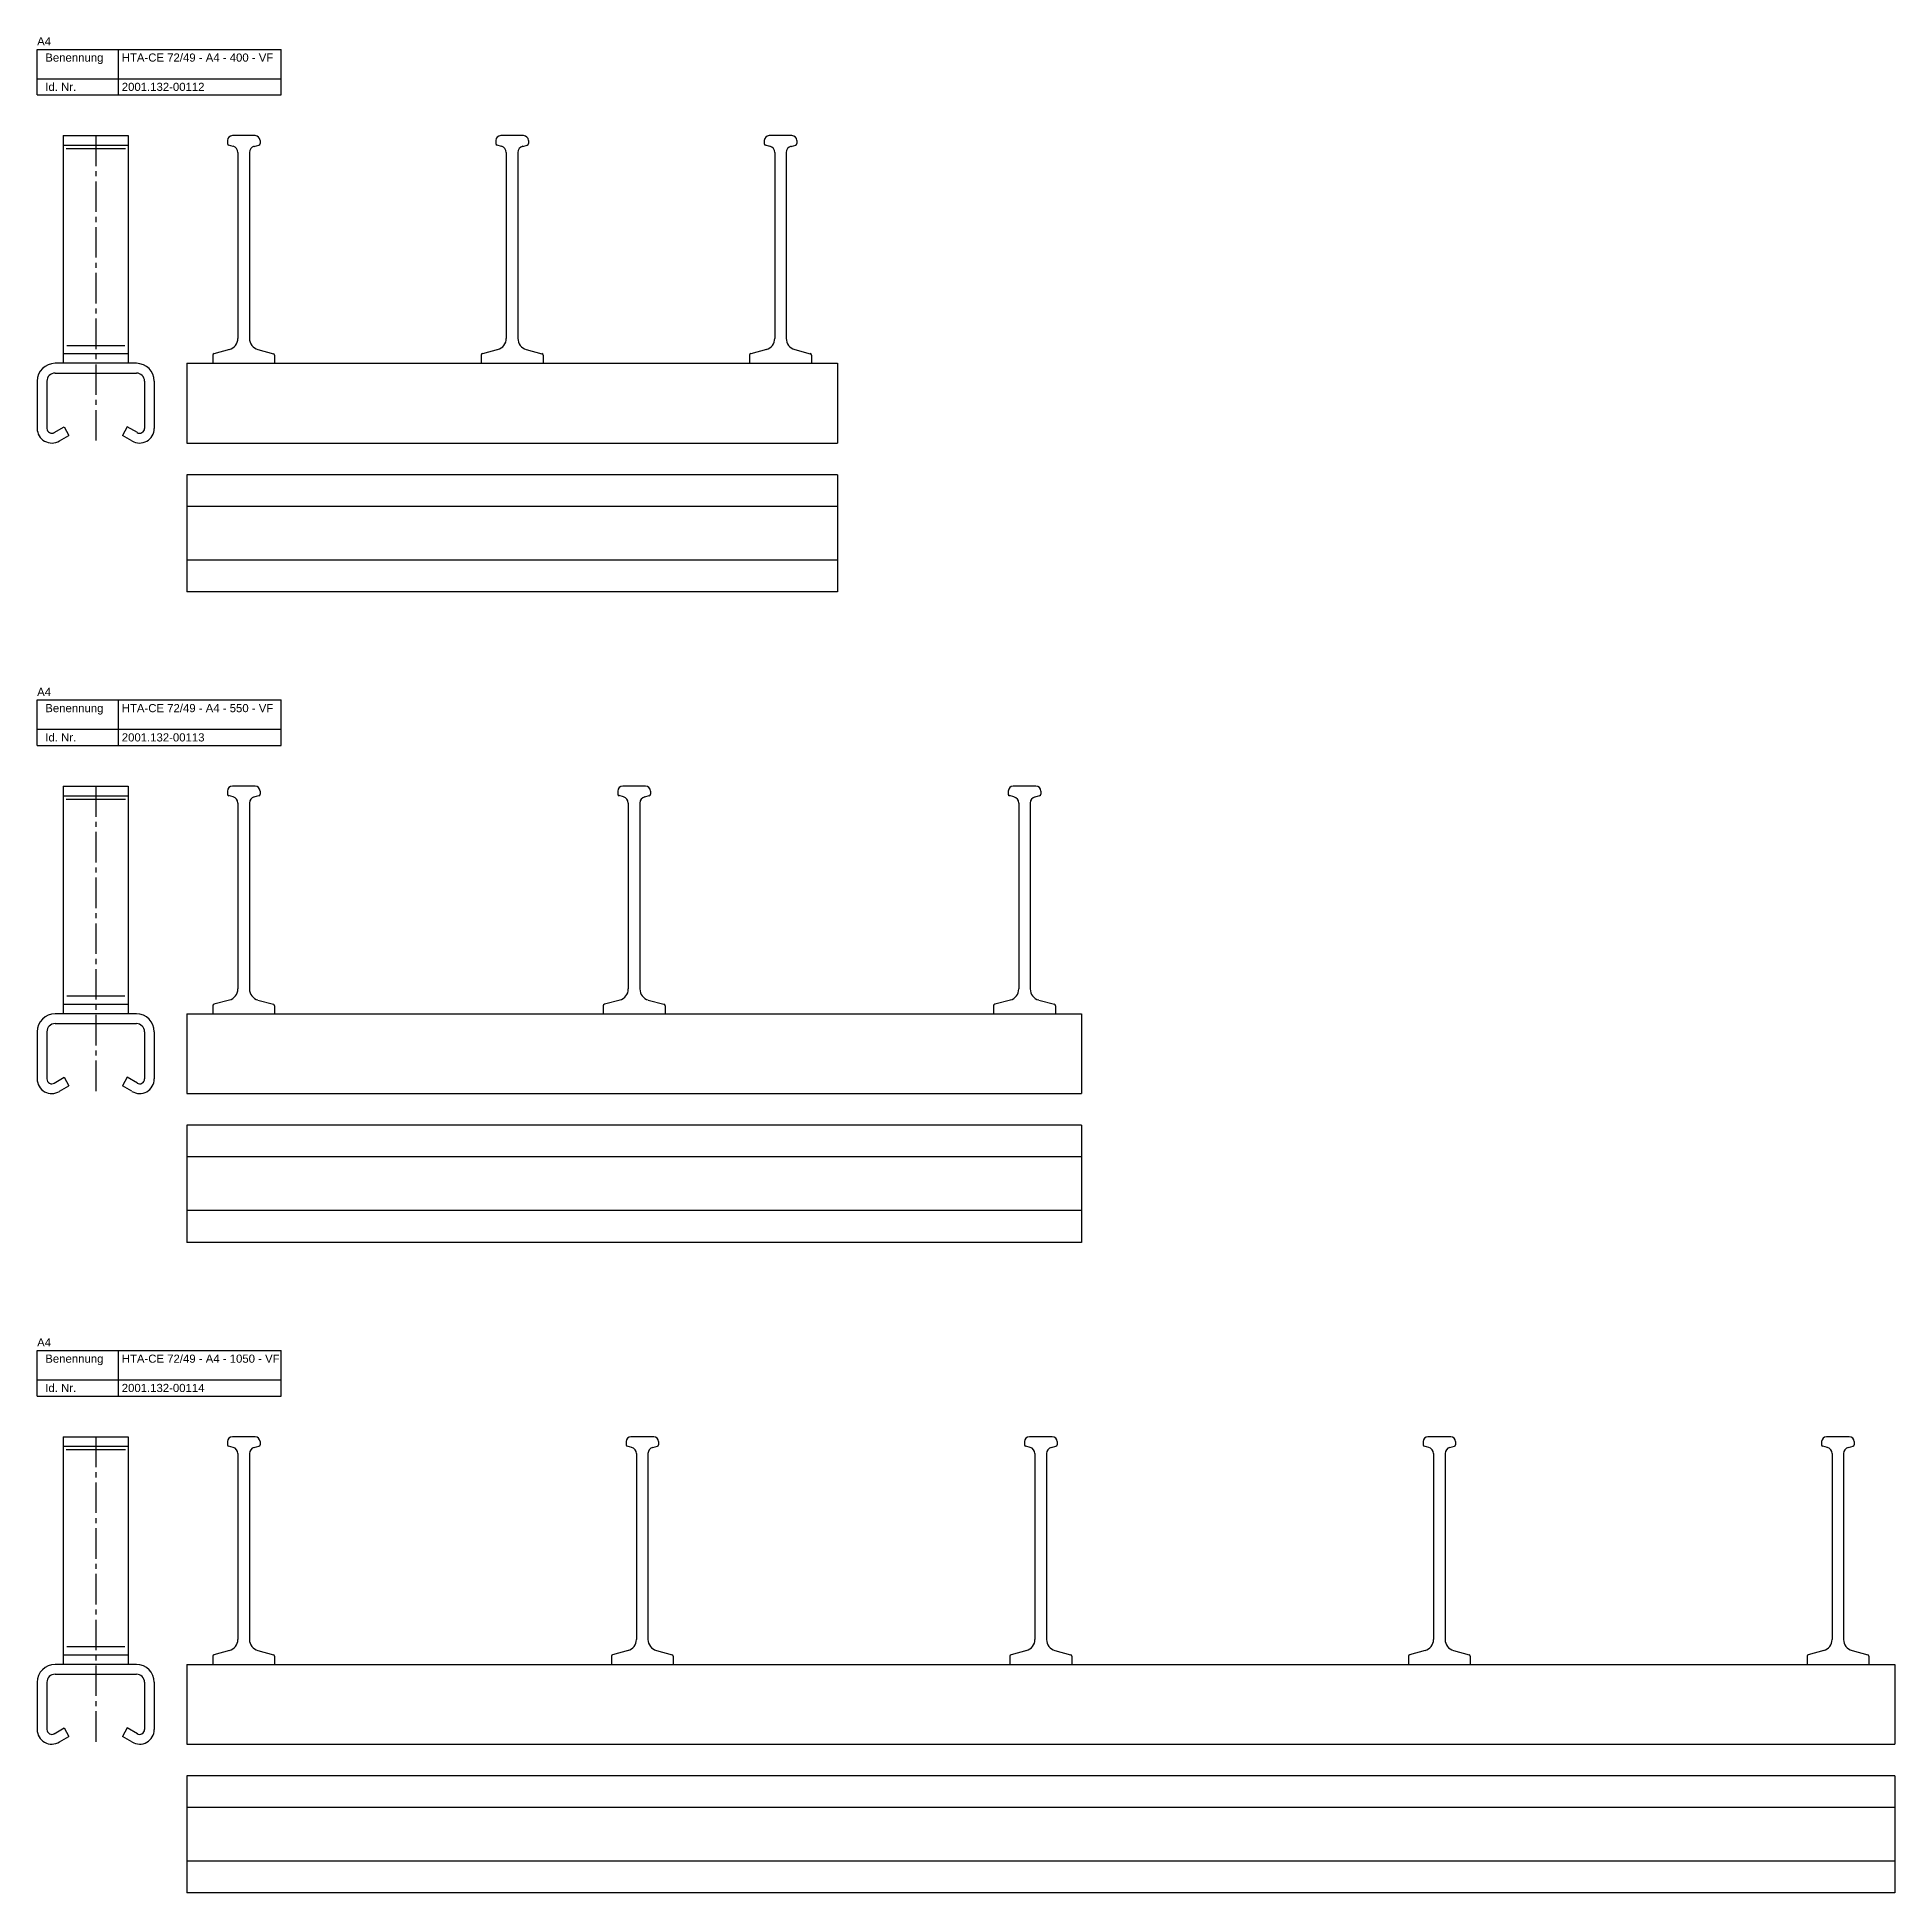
# Model space of a CAD drawing. Header units: millimetres. Extents: x 2523 to 3665, y -378 to 2763.
# Drawn here: x 2523 to 3665, y -378 to 763 of the extents above; entities that cross this region are included whole.
import ezdxf

# ---------------------------------------------------------------- set-up
doc = ezdxf.new("R2010")
doc.units = ezdxf.units.MM
doc.linetypes.add('MITTE2', pattern=[1.125, 0.75, -0.125, 0.125, -0.125])
doc.layers.add('HALFEN', color=2, linetype='CONTINUOUS')
doc.styles.add('ARIAL50', font='arial.ttf', dxfattribs={"height": 5})

msp = doc.modelspace()

# ---------------------------------------------------------------- linework, layer by layer
at = {"layer": 'HALFEN'}
for p, q in [((2523.5, 755.2), (2673.5, 755.2)), ((2523.5, 727.2), (2523.5, 755.2)), ((2573.5, 727.2), (2573.5, 755.2)), ((2673.5, 727.2), (2673.5, 755.2)), ((2523.5, 737.2), (2673.5, 737.2)), ((2523.5, 727.2), (2673.5, 727.2)), ((2539.5, 702.2), (2579.5, 702.2)), ((2539.5, 702.2), (2539.5, 562.2)), ((2579.5, 702.2), (2579.5, 562.2)), ((2640.5, 699.2), (2640.5, 697.3)), ((2657.5, 702.2), (2643.5, 702.2)), ((2660.5, 699.2), (2660.5, 697.3)), ((2805.5, 699.2), (2805.5, 697.3)), ((2822.5, 702.2), (2808.5, 702.2)), ((2825.5, 699.2), (2825.5, 697.3)), ((2970.5, 699.2), (2970.5, 697.3)), ((2987.5, 702.2), (2973.5, 702.2)), ((2990.5, 699.2), (2990.5, 697.3)), ((2539.5, 696.3), (2579.5, 696.3)), ((2644, 695.6), (2641.2, 696.4)), ((2646.9, 691.8), (2646.9, 577.5)), ((2654, 691.8), (2654, 577.5)), ((2657, 695.6), (2659.8, 696.4)), ((2809, 695.6), (2806.2, 696.4)), ((2811.9, 691.8), (2811.9, 577.5)), ((2819, 691.8), (2819, 577.5)), ((2822, 695.6), (2824.8, 696.4)), ((2974, 695.6), (2971.2, 696.4)), ((2976.9, 691.8), (2976.9, 577.5)), ((2984, 691.8), (2984, 577.5)), ((2987, 695.6), (2989.8, 696.4)), ((2584.5, 562.2), (2534.5, 562.2)), ((2539.5, 568.2), (2579.5, 568.2)), ((2615.5, 562.2), (2615.5, 513.2)), ((2615.5, 562.2), (3015.5, 562.2)), ((2631.5, 567.2), (2631.5, 562.2)), ((2641.8, 570.7), (2632.2, 568.1)), ((2659.2, 570.7), (2668.8, 568.1)), ((2669.5, 567.2), (2669.5, 562.2)), ((2796.5, 567.2), (2796.5, 562.2)), ((2806.8, 570.7), (2797.2, 568.1)), ((2824.2, 570.7), (2833.8, 568.1)), ((2834.5, 567.2), (2834.5, 562.2)), ((2961.5, 567.2), (2961.5, 562.2)), ((2971.8, 570.7), (2962.2, 568.1)), ((2989.2, 570.7), (2998.8, 568.1)), ((2999.5, 567.2), (2999.5, 562.2)), ((3015.5, 562.2), (3015.5, 513.2)), ((2523.5, 551.2), (2523.5, 548.6)), ((2523.5, 548.6), (2523.5, 522.2)), ((2529.5, 551.2), (2529.5, 522.2)), ((2534.5, 556.2), (2584.5, 556.2)), ((2589.5, 551.2), (2589.5, 522.2)), ((2595.5, 551.2), (2595.5, 548.6)), ((2595.5, 548.6), (2595.5, 522.2)), ((2533.9, 519.6), (2540.2, 523.2)), ((2537.2, 514.6), (2543, 517.9)), ((2540.2, 523.2), (2543, 517.9)), ((2578.8, 523.2), (2576, 517.9)), ((2581.8, 514.6), (2576, 517.9)), ((2585.1, 519.6), (2578.8, 523.2)), ((2615.5, 513.2), (3015.5, 513.2)), ((3015.5, 493.7), (2615.5, 493.7)), ((2615.5, 493.7), (2615.5, 421.7)), ((3015.5, 493.7), (3015.5, 421.7)), ((3015.5, 474.2), (2615.5, 474.2)), ((3015.5, 441.2), (2615.5, 441.2)), ((3015.5, 421.7), (2615.5, 421.7)), ((2523.5, 355.2), (2673.5, 355.2)), ((2523.5, 327.2), (2523.5, 355.2)), ((2573.5, 327.2), (2573.5, 355.2)), ((2673.5, 327.2), (2673.5, 355.2)), ((2523.5, 337.2), (2673.5, 337.2)), ((2523.5, 327.2), (2673.5, 327.2)), ((2539.5, 302.2), (2579.5, 302.2)), ((2539.5, 302.2), (2539.5, 162.2)), ((2579.5, 302.2), (2579.5, 162.2)), ((2640.5, 299.2), (2640.5, 297.3)), ((2657.5, 302.2), (2643.5, 302.2)), ((2660.5, 299.2), (2660.5, 297.3)), ((2880.5, 299.2), (2880.5, 297.3)), ((2897.5, 302.2), (2883.5, 302.2)), ((2900.5, 299.2), (2900.5, 297.3)), ((3120.5, 299.2), (3120.5, 297.3)), ((3137.5, 302.2), (3123.5, 302.2)), ((3140.5, 299.2), (3140.5, 297.3)), ((2539.5, 296.3), (2579.5, 296.3)), ((2644, 295.6), (2641.2, 296.4)), ((2646.9, 291.8), (2646.9, 177.5)), ((2654, 291.8), (2654, 177.5)), ((2657, 295.6), (2659.8, 296.4)), ((2884, 295.6), (2881.2, 296.4)), ((2886.9, 291.8), (2886.9, 177.5)), ((2894, 291.8), (2894, 177.5)), ((2897, 295.6), (2899.8, 296.4)), ((3124, 295.6), (3121.2, 296.4)), ((3126.9, 291.8), (3126.9, 177.5)), ((3134, 291.8), (3134, 177.5)), ((3137, 295.6), (3139.8, 296.4)), ((2584.5, 162.2), (2534.5, 162.2)), ((2539.5, 168.2), (2579.5, 168.2)), ((2615.5, 162.2), (3165.5, 162.2)), ((2615.5, 162.2), (2615.5, 113.2)), ((2631.5, 167.2), (2631.5, 162.2)), ((2641.8, 170.7), (2632.2, 168.1)), ((2659.2, 170.7), (2668.8, 168.1)), ((2669.5, 167.2), (2669.5, 162.2)), ((2871.5, 167.2), (2871.5, 162.2)), ((2881.8, 170.7), (2872.2, 168.1)), ((2899.2, 170.7), (2908.8, 168.1)), ((2909.5, 167.2), (2909.5, 162.2)), ((3111.5, 167.2), (3111.5, 162.2)), ((3121.8, 170.7), (3112.2, 168.1)), ((3139.2, 170.7), (3148.8, 168.1)), ((3149.5, 167.2), (3149.5, 162.2)), ((3165.5, 162.2), (3165.5, 113.2)), ((2523.5, 151.2), (2523.5, 148.6)), ((2523.5, 148.6), (2523.5, 122.2)), ((2529.5, 151.2), (2529.5, 122.2)), ((2534.5, 156.2), (2584.5, 156.2)), ((2589.5, 151.2), (2589.5, 122.2)), ((2595.5, 151.2), (2595.5, 148.6)), ((2595.5, 148.6), (2595.5, 122.2)), ((2533.9, 119.6), (2540.2, 123.2)), ((2537.2, 114.6), (2543, 117.9)), ((2540.2, 123.2), (2543, 117.9)), ((2578.8, 123.2), (2576, 117.9)), ((2581.8, 114.6), (2576, 117.9)), ((2585.1, 119.6), (2578.8, 123.2)), ((2615.5, 113.2), (3165.5, 113.2)), ((3165.5, 93.7), (2615.5, 93.7)), ((2615.5, 93.7), (2615.5, 21.7)), ((3165.5, 93.7), (3165.5, 21.7)), ((3165.5, 74.2), (2615.5, 74.2)), ((3165.5, 41.2), (2615.5, 41.2)), ((3165.5, 21.7), (2615.5, 21.7)), ((2523.5, -44.8), (2673.5, -44.8)), ((2523.5, -72.8), (2523.5, -44.8)), ((2573.5, -72.8), (2573.5, -44.8)), ((2673.5, -72.8), (2673.5, -44.8)), ((2523.5, -62.8), (2673.5, -62.8)), ((2523.5, -72.8), (2673.5, -72.8)), ((2539.5, -97.8), (2579.5, -97.8)), ((2539.5, -97.8), (2539.5, -237.8)), ((2579.5, -97.8), (2579.5, -237.8)), ((2640.5, -100.8), (2640.5, -102.7)), ((2657.5, -97.8), (2643.5, -97.8)), ((2660.5, -100.8), (2660.5, -102.7)), ((2885.5, -100.8), (2885.5, -102.7)), ((2902.5, -97.8), (2888.5, -97.8)), ((2905.5, -100.8), (2905.5, -102.7)), ((3130.5, -100.8), (3130.5, -102.7)), ((3147.5, -97.8), (3133.5, -97.8)), ((3150.5, -100.8), (3150.5, -102.7)), ((3375.5, -100.8), (3375.5, -102.7)), ((3392.5, -97.8), (3378.5, -97.8)), ((3395.5, -100.8), (3395.5, -102.7)), ((3620.5, -100.8), (3620.5, -102.7)), ((3637.5, -97.8), (3623.5, -97.8)), ((3640.5, -100.8), (3640.5, -102.7)), ((2539.5, -103.7), (2579.5, -103.7)), ((2644, -104.4), (2641.2, -103.6)), ((2646.9, -108.2), (2646.9, -222.5)), ((2654, -108.2), (2654, -222.5)), ((2657, -104.4), (2659.8, -103.6)), ((2889, -104.4), (2886.2, -103.6)), ((2891.9, -108.2), (2891.9, -222.5)), ((2899, -108.2), (2899, -222.5)), ((2902, -104.4), (2904.8, -103.6)), ((3134, -104.4), (3131.2, -103.6)), ((3136.9, -108.2), (3136.9, -222.5)), ((3144, -108.2), (3144, -222.5)), ((3147, -104.4), (3149.8, -103.6)), ((3379, -104.4), (3376.2, -103.6)), ((3381.9, -108.2), (3381.9, -222.5)), ((3389, -108.2), (3389, -222.5)), ((3392, -104.4), (3394.8, -103.6)), ((3624, -104.4), (3621.2, -103.6)), ((3626.9, -108.2), (3626.9, -222.5)), ((3634, -108.2), (3634, -222.5)), ((3637, -104.4), (3639.8, -103.6)), ((2584.5, -237.8), (2534.5, -237.8)), ((2539.5, -231.8), (2579.5, -231.8)), ((2615.5, -237.8), (3665.5, -237.8)), ((2615.5, -237.8), (2615.5, -286.8)), ((2631.5, -232.8), (2631.5, -237.8)), ((2641.8, -229.3), (2632.2, -231.9)), ((2659.2, -229.3), (2668.8, -231.9)), ((2669.5, -232.8), (2669.5, -237.8)), ((2876.5, -232.8), (2876.5, -237.8)), ((2886.8, -229.3), (2877.2, -231.9)), ((2904.2, -229.3), (2913.8, -231.9)), ((2914.5, -232.8), (2914.5, -237.8)), ((3121.5, -232.8), (3121.5, -237.8)), ((3131.8, -229.3), (3122.2, -231.9)), ((3149.2, -229.3), (3158.8, -231.9)), ((3159.5, -232.8), (3159.5, -237.8)), ((3366.5, -232.8), (3366.5, -237.8)), ((3376.8, -229.3), (3367.2, -231.9)), ((3394.2, -229.3), (3403.8, -231.9)), ((3404.5, -232.8), (3404.5, -237.8)), ((3611.5, -232.8), (3611.5, -237.8)), ((3621.8, -229.3), (3612.2, -231.9)), ((3639.2, -229.3), (3648.8, -231.9)), ((3649.5, -232.8), (3649.5, -237.8)), ((3665.5, -237.8), (3665.5, -286.8)), ((2523.5, -248.8), (2523.5, -251.4)), ((2529.5, -248.8), (2529.5, -277.8)), ((2534.5, -243.8), (2584.5, -243.8)), ((2589.5, -248.8), (2589.5, -277.8)), ((2595.5, -248.8), (2595.5, -251.4)), ((2523.5, -251.4), (2523.5, -277.8)), ((2595.5, -251.4), (2595.5, -277.8)), ((2533.9, -280.4), (2540.2, -276.8)), ((2537.2, -285.4), (2543, -282.1)), ((2540.2, -276.8), (2543, -282.1)), ((2578.8, -276.8), (2576, -282.1)), ((2581.8, -285.4), (2576, -282.1)), ((2585.1, -280.4), (2578.8, -276.8)), ((2615.5, -286.8), (3665.5, -286.8)), ((3665.5, -306.3), (2615.5, -306.3)), ((2615.5, -306.3), (2615.5, -378.3)), ((3665.5, -306.3), (3665.5, -378.3)), ((3665.5, -325.8), (2615.5, -325.8)), ((3665.5, -358.8), (2615.5, -358.8)), ((3665.5, -378.3), (2615.5, -378.3))]:
    msp.add_line(p, q, dxfattribs=at)
at = {"layer": 'HALFEN', "color": 1, "linetype": 'MITTE2', "ltscale": 25}
for p, q in [((2559.5, 702.2), (2559.5, 513.2)), ((2559.5, 302.2), (2559.5, 113.2)), ((2559.5, -97.8), (2559.5, -286.8))]:
    msp.add_line(p, q, dxfattribs=at)
at = {"layer": 'HALFEN', "color": 1}
for p, q in [((2541.3, 694.3), (2577.8, 694.3)), ((2541.7, 573.2), (2577.3, 573.2)), ((2541.3, 294.3), (2577.8, 294.3)), ((2541.7, 173.2), (2577.3, 173.2)), ((2541.3, -105.7), (2577.8, -105.7)), ((2541.7, -226.8), (2577.3, -226.8))]:
    msp.add_line(p, q, dxfattribs=at)
at = {"layer": 'HALFEN'}
for centre, radius, start, end in [((2643.5, 699.2), 3, 90, 180), ((2641.5, 697.3), 1, 180, 255), ((2657.5, 699.2), 3, 0, 90), ((2659.5, 697.3), 1, 285, 0), ((2808.5, 699.2), 3, 90, 180), ((2806.5, 697.3), 1, 180, 255), ((2822.5, 699.2), 3, 0, 90), ((2824.5, 697.3), 1, 285, 0), ((2973.5, 699.2), 3, 90, 180), ((2971.5, 697.3), 1, 180, 255), ((2987.5, 699.2), 3, 0, 90), ((2989.5, 697.3), 1, 285, 0), ((2642.9, 691.8), 4, 0, 75), ((2658, 691.8), 4, 105, 180), ((2807.9, 691.8), 4, 0, 75), ((2823, 691.8), 4, 105, 180), ((2972.9, 691.8), 4, 0, 75), ((2988, 691.8), 4, 105, 180), ((2639.9, 577.5), 7, 285, 0), ((2661, 577.5), 7, 180, 255), ((2804.9, 577.5), 7, 285, 0), ((2826, 577.5), 7, 180, 255), ((2969.9, 577.5), 7, 285, 0), ((2991, 577.5), 7, 180, 255), ((2534.5, 551.2), 11, 90, 180), ((2584.5, 551.2), 11, 0, 90), ((2632.5, 567.2), 1, 105, 180), ((2668.5, 567.2), 1, 0, 75), ((2797.5, 567.2), 1, 105, 180), ((2833.5, 567.2), 1, 0, 75), ((2962.5, 567.2), 1, 105, 180), ((2998.5, 567.2), 1, 0, 75), ((2534.5, 551.2), 5, 90, 180), ((2584.5, 551.2), 5, 0, 90), ((2532.5, 522.2), 9, 180, 301.486), ((2532.5, 522.2), 3, 180, 302.574), ((2586.5, 522.2), 9, 238.514, 0), ((2586.5, 522.2), 3, 237.426, 0), ((2643.5, 299.2), 3, 90, 180), ((2641.5, 297.3), 1, 180, 255), ((2657.5, 299.2), 3, 0, 90), ((2659.5, 297.3), 1, 285, 0), ((2883.5, 299.2), 3, 90, 180), ((2881.5, 297.3), 1, 180, 255), ((2897.5, 299.2), 3, 0, 90), ((2899.5, 297.3), 1, 285, 0), ((3123.5, 299.2), 3, 90, 180), ((3121.5, 297.3), 1, 180, 255), ((3137.5, 299.2), 3, 0, 90), ((3139.5, 297.3), 1, 285, 0), ((2642.9, 291.8), 4, 0, 75), ((2658, 291.8), 4, 105, 180), ((2882.9, 291.8), 4, 0, 75), ((2898, 291.8), 4, 105, 180), ((3122.9, 291.8), 4, 0, 75), ((3138, 291.8), 4, 105, 180), ((2639.9, 177.5), 7, 285, 0), ((2661, 177.5), 7, 180, 255), ((2879.9, 177.5), 7, 285, 0), ((2901, 177.5), 7, 180, 255), ((3119.9, 177.5), 7, 285, 0), ((3141, 177.5), 7, 180, 255), ((2534.5, 151.2), 11, 90, 180), ((2584.5, 151.2), 11, 0, 90), ((2632.5, 167.2), 1, 105, 180), ((2668.5, 167.2), 1, 0, 75), ((2872.5, 167.2), 1, 105, 180), ((2908.5, 167.2), 1, 0, 75), ((3112.5, 167.2), 1, 105, 180), ((3148.5, 167.2), 1, 0, 75), ((2534.5, 151.2), 5, 90, 180), ((2584.5, 151.2), 5, 0, 90), ((2532.5, 122.2), 9, 180, 301.486), ((2532.5, 122.2), 3, 180, 302.574), ((2586.5, 122.2), 9, 238.514, 0), ((2586.5, 122.2), 3, 237.426, 0), ((2643.5, -100.8), 3, 90, 180), ((2641.5, -102.7), 1, 180, 255), ((2657.5, -100.8), 3, 0, 90), ((2659.5, -102.7), 1, 285, 0), ((2888.5, -100.8), 3, 90, 180), ((2886.5, -102.7), 1, 180, 255), ((2902.5, -100.8), 3, 0, 90), ((2904.5, -102.7), 1, 285, 0), ((3133.5, -100.8), 3, 90, 180), ((3131.5, -102.7), 1, 180, 255), ((3147.5, -100.8), 3, 0, 90), ((3149.5, -102.7), 1, 285, 0), ((3378.5, -100.8), 3, 90, 180), ((3376.5, -102.7), 1, 180, 255), ((3392.5, -100.8), 3, 0, 90), ((3394.5, -102.7), 1, 285, 0), ((3623.5, -100.8), 3, 90, 180), ((3621.5, -102.7), 1, 180, 255), ((3637.5, -100.8), 3, 0, 90), ((3639.5, -102.7), 1, 285, 0), ((2642.9, -108.2), 4, 0, 75), ((2658, -108.2), 4, 105, 180), ((2887.9, -108.2), 4, 0, 75), ((2903, -108.2), 4, 105, 180), ((3132.9, -108.2), 4, 0, 75), ((3148, -108.2), 4, 105, 180), ((3377.9, -108.2), 4, 0, 75), ((3393, -108.2), 4, 105, 180), ((3622.9, -108.2), 4, 0, 75), ((3638, -108.2), 4, 105, 180), ((2639.9, -222.5), 7, 285, 0), ((2661, -222.5), 7, 180, 255), ((2884.9, -222.5), 7, 285, 0), ((2906, -222.5), 7, 180, 255), ((3129.9, -222.5), 7, 285, 0), ((3151, -222.5), 7, 180, 255), ((3374.9, -222.5), 7, 285, 0), ((3396, -222.5), 7, 180, 255), ((3619.9, -222.5), 7, 285, 0), ((3641, -222.5), 7, 180, 255), ((2534.5, -248.8), 11, 90, 180), ((2584.5, -248.8), 11, 0, 90), ((2632.5, -232.8), 1, 105, 180), ((2668.5, -232.8), 1, 0, 75), ((2877.5, -232.8), 1, 105, 180), ((2913.5, -232.8), 1, 0, 75), ((3122.5, -232.8), 1, 105, 180), ((3158.5, -232.8), 1, 0, 75), ((3367.5, -232.8), 1, 105, 180), ((3403.5, -232.8), 1, 0, 75), ((3612.5, -232.8), 1, 105, 180), ((3648.5, -232.8), 1, 0, 75), ((2534.5, -248.8), 5, 90, 180), ((2584.5, -248.8), 5, 0, 90), ((2532.5, -277.8), 9, 180, 301.486), ((2532.5, -277.8), 3, 180, 302.574), ((2586.5, -277.8), 9, 238.514, 0), ((2586.5, -277.8), 3, 237.426, 0)]:
    msp.add_arc(centre, radius, start, end, dxfattribs=at)

# ---------------------------------------------------------------- texts
at = {"layer": 'HALFEN', "style": 'ARIAL50'}
for s, p in [('A4', (2523.5, 757.7)), ('Benennung', (2528.5, 747.7)), ('HTA-CE 72/49 - A4 - 400 - VF', (2575.5, 747.7)), ('Id. Nr.', (2528.5, 729.7)), ('2001.132-00112', (2575.5, 729.7)), ('A4', (2523.5, 357.7)), ('Benennung', (2528.5, 347.7)), ('HTA-CE 72/49 - A4 - 550 - VF', (2575.5, 347.7)), ('Id. Nr.', (2528.5, 329.7)), ('2001.132-00113', (2575.5, 329.7)), ('A4', (2523.5, -42.3)), ('Benennung', (2528.5, -52.3)), ('HTA-CE 72/49 - A4 - 1050 - VF', (2575.5, -52.3)), ('Id. Nr.', (2528.5, -70.3)), ('2001.132-00114', (2575.5, -70.3))]:
    msp.add_text(s, height=5, dxfattribs=at).set_placement(p)

doc.saveas('drawing.dxf')
